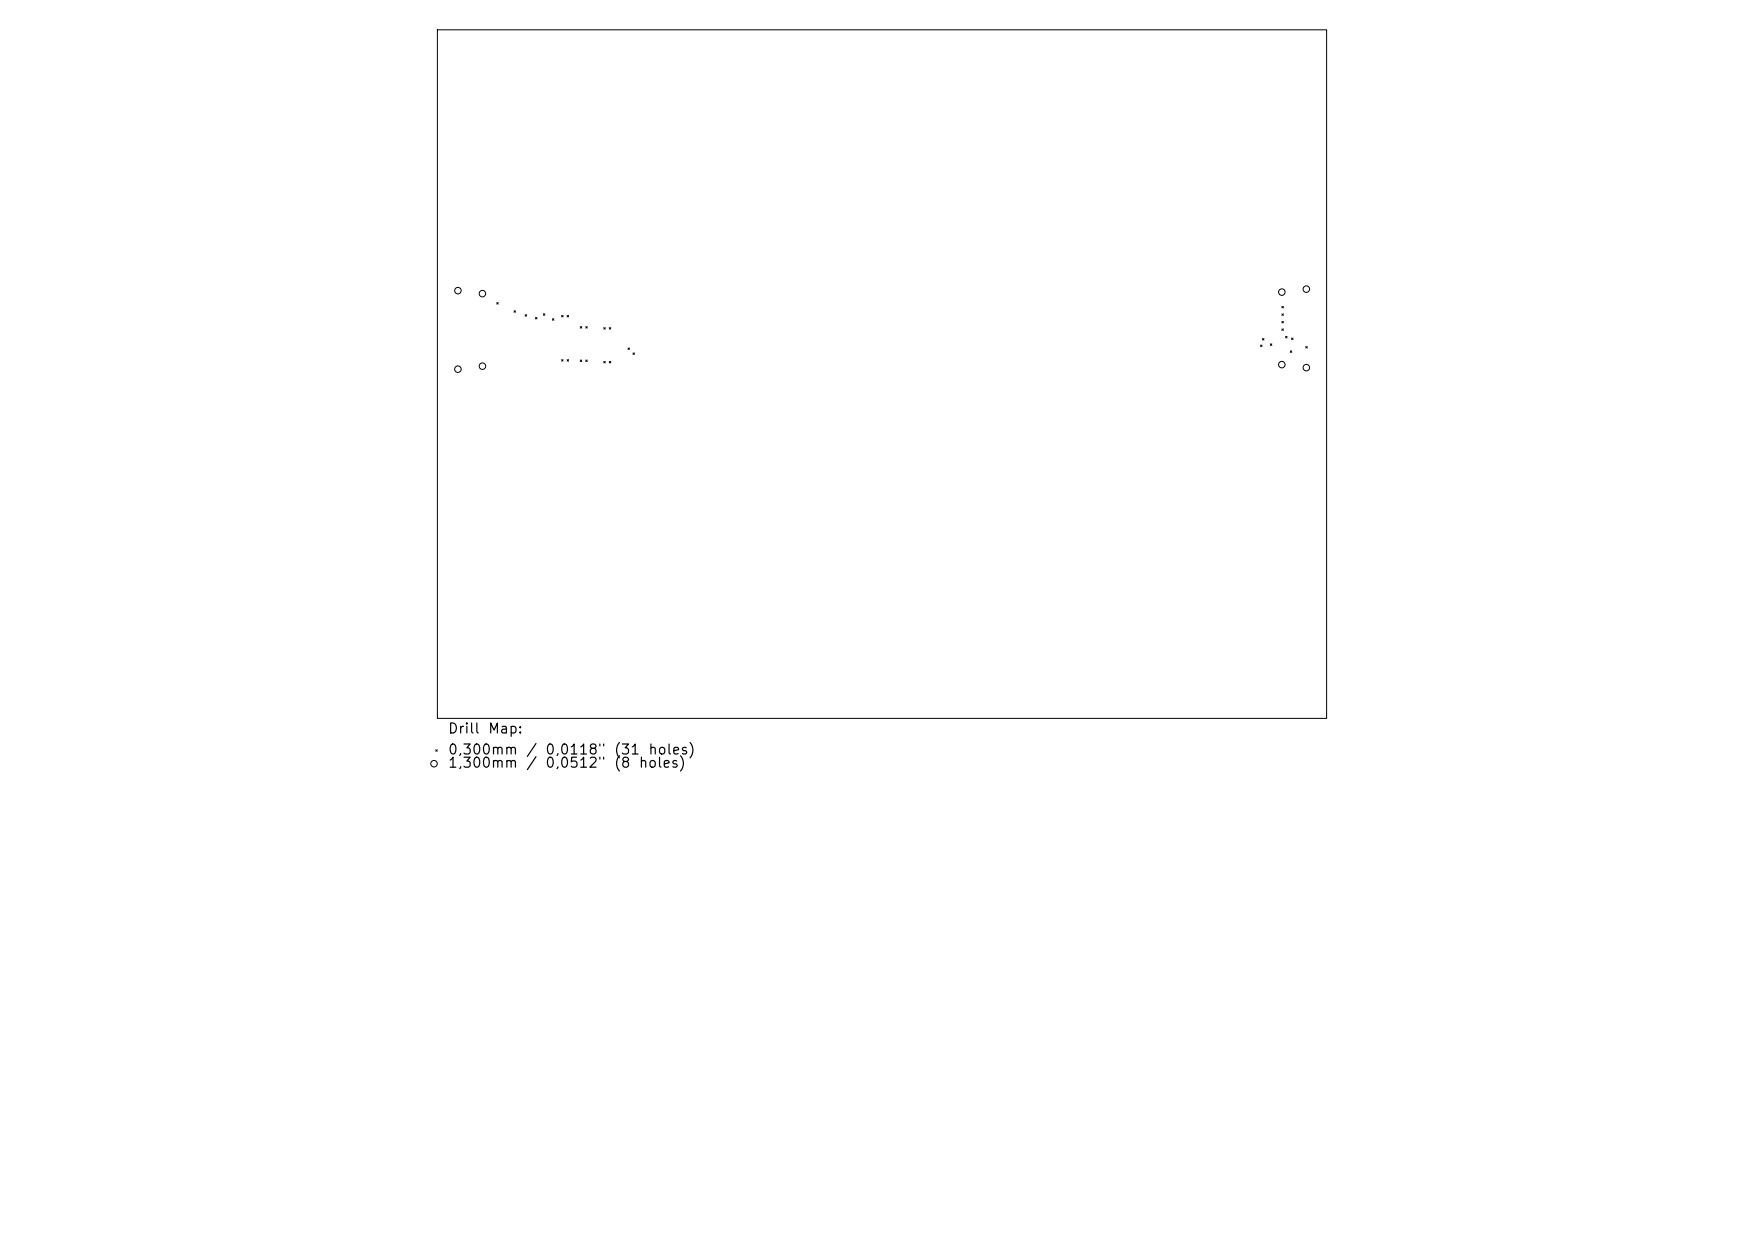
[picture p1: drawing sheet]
<svg xmlns="http://www.w3.org/2000/svg" width="297mm" height="210mm" viewBox="0 0 297 210" stroke-linecap="round" stroke-linejoin="round" font-family="sans-serif">
<defs><g id="words">
<g font-size="1.7">
<text x="75.3" y="124">Drill</text>
<text x="82.1" y="124">Map:</text>
<text x="75.3" y="127.5">0,300mm</text>
<text x="75.3" y="129.7">1,300mm</text>
<text x="88.5" y="127.5">/</text>
<text x="91.7" y="127.5">0,0118&quot;</text>
<text x="91.7" y="129.7">0,0512&quot;</text>
<text x="103.2" y="127.5">(31</text>
<text x="103.2" y="129.7">(8</text>
<text x="109" y="127.5">holes)</text>
</g>
</g></defs>
<g fill="none" stroke="#000" stroke-width=".17">
<path d="M73.6 5h149.8v116h-149.8zM83.6 51l.3 .2M83.9 51l-.3 .2M86.5 52.3l.3 .3M86.8 52.3l-.3 .3M88.4 53l.3 .2M88.7 53l-.3 .2M90.2 53.5l.2 .2M90.4 53.5l-.2 .2M91.5 52.8l.2 .3M91.7 52.8l-.2 .3M93 53.7l.3 .2"/>
<path d="M93.3 53.7l-.3 .2M94.6 53.1l.2 .3M94.8 53.1l-.2 .3M95.5 53.1l.2 .3M95.7 53.1l-.2 .3M97.7 55l.3 .3M98 55l-.3 .3M98.6 55l.3 .3M98.9 55l-.3 .3M101.7 55.2l.2 .2M101.9 55.2l-.2 .2M102.6 55.2l.2 .2"/>
<path d="M102.8 55.2l-.2 .2M105.7 58.6l.3 .3M106 58.6l-.3 .3M106.6 59.4l.2 .3M106.8 59.4l-.2 .3M212.2 58.1l.3 .3M212.5 58.1l-.3 .3M212.6 57l.2 .3M212.8 57l-.2 .3M213.9 57.9l.2 .3M214.1 57.9l-.2 .3M215.8 51.6l.3 .3"/>
<path d="M215.8 52.9l.3 .2M215.8 54.1l.3 .3M215.8 55.4l.3 .2M216.1 51.6l-.3 .3M216.1 52.9l-.3 .2M216.1 54.1l-.3 .3M216.1 55.4l-.3 .2M216.5 56.6l.2 .3M216.7 56.6l-.2 .3M217.2 59.1l.3 .2M217.5 56.9l.2 .3M217.5 59.1l-.3 .2"/>
<path d="M217.7 56.9l-.2 .3M219.9 58.4l.2 .2M220.1 58.4l-.2 .2M94.6 60.6l.2 .2M94.8 60.6l-.2 .2M95.5 60.6l.2 .2M95.7 60.6l-.2 .2M97.7 60.6l.3 .3M98 60.6l-.3 .3M98.6 60.6l.3 .3M98.9 60.6l-.3 .3M101.7 60.9l.2 .2"/>
<path d="M101.9 60.9l-.2 .2M102.6 60.9l.2 .2M102.8 60.9l-.2 .2M73.4 126.3l.2 .2M73.6 126.3l-.2 .2"/>
<circle cx="77.1" cy="48.9" r=".55"/>
<circle cx="81.2" cy="49.5" r=".55"/>
<circle cx="215.8" cy="49.2" r=".55"/>
<circle cx="219.9" cy="48.7" r=".55"/>
<circle cx="77.1" cy="62.2" r=".55"/>
<circle cx="81.2" cy="61.7" r=".55"/>
<circle cx="215.8" cy="61.4" r=".55"/>
<circle cx="219.9" cy="61.9" r=".55"/>
<circle cx="73.1" cy="128.6" r=".55"/>
</g>
<use href="#words"/>
</svg>
